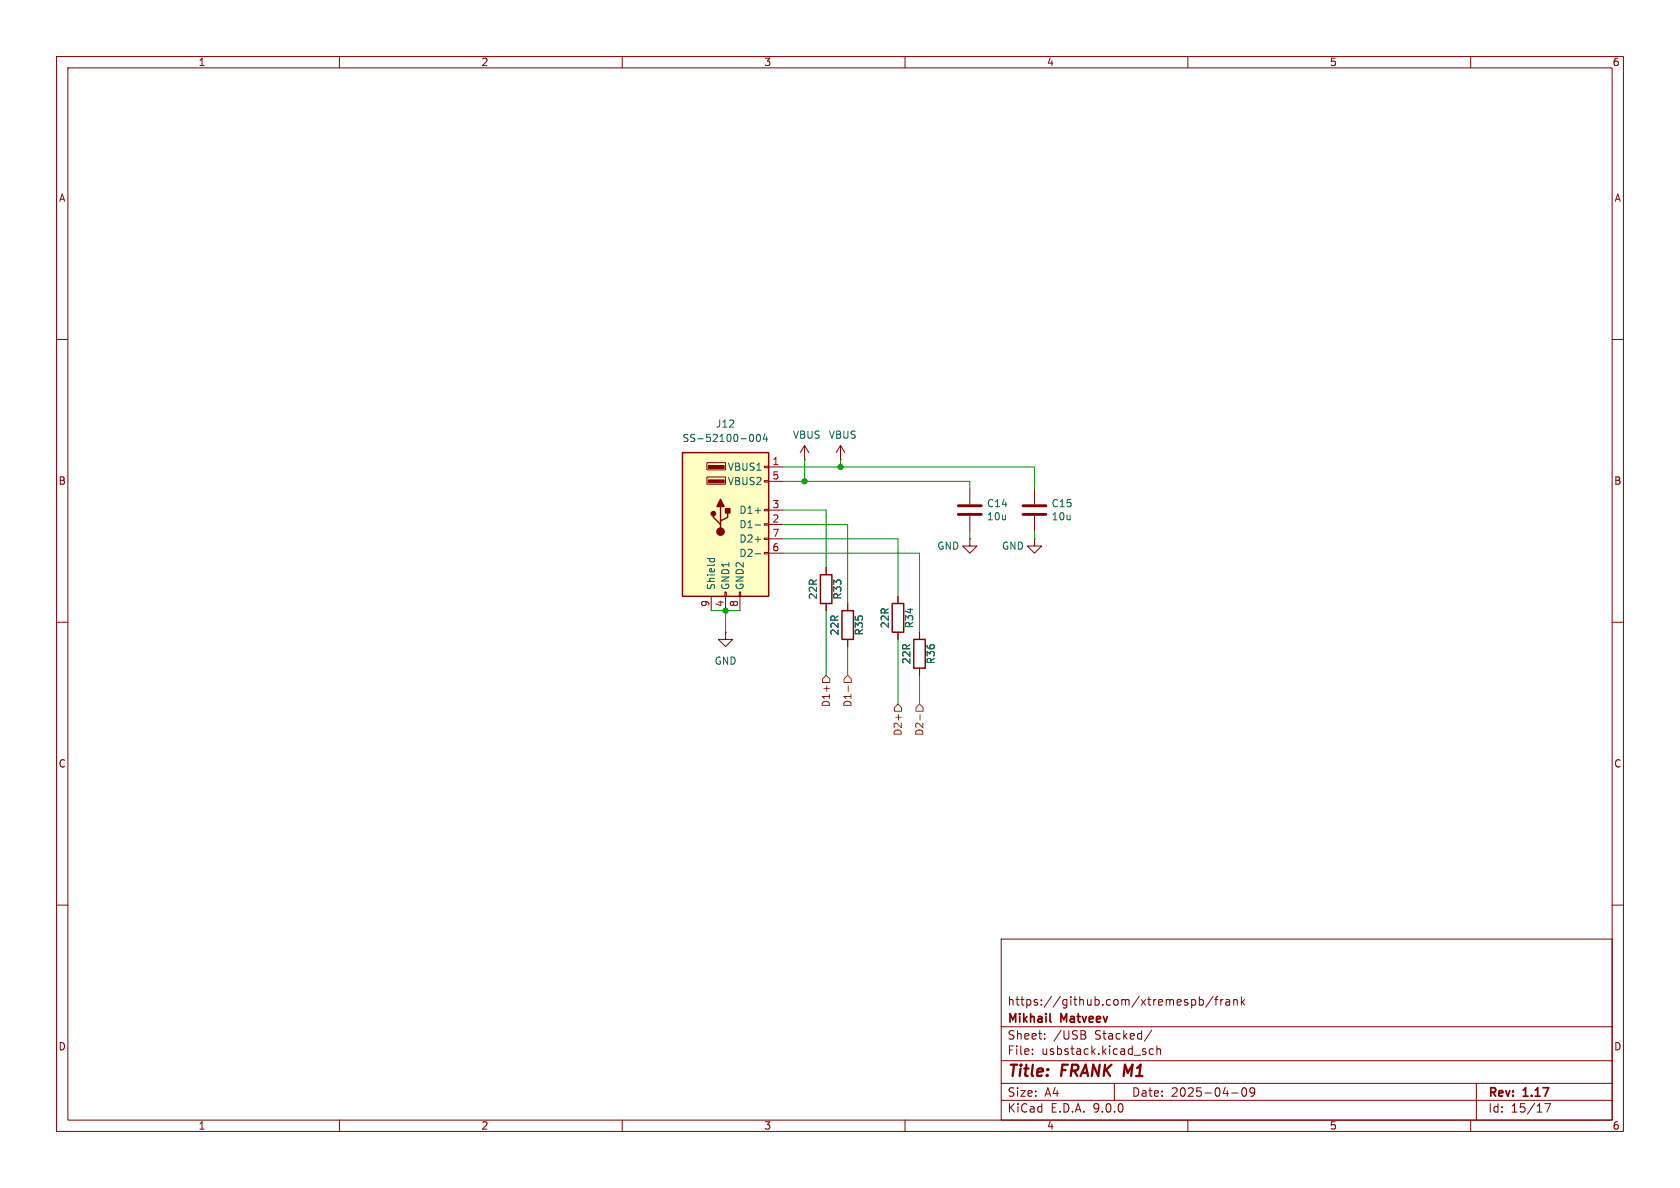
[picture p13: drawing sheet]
<svg xmlns="http://www.w3.org/2000/svg" width="297mm" height="210mm" viewBox="0 0 297 210" stroke-linecap="round" stroke-linejoin="round" font-family="sans-serif">
<defs><g id="words">
<g font-size="2.8" fill="#840000">
<text x="178" y="190.9">Title:</text>
<text x="187.7" y="190.9">FRANK M1</text>
</g>
<g font-size="2.1" fill="#840000">
<text x="178" y="178">https://github.com/xtremespb/frank</text>
<text x="178" y="184">Sheet:</text>
<text x="178" y="181.2">Mikhail</text>
<text x="186.2" y="184">/USB</text>
<text x="187.6" y="181.2">Matveev</text>
<text x="193.6" y="184">Stacked/</text>
<text x="178" y="186.7">File:</text>
<text x="184.1" y="186.7">usbstack.kicad_sch</text>
<text x="178" y="196.9">KiCad</text>
<text x="178" y="194.1">Size:</text>
<text x="184.7" y="194.1">A4</text>
<text x="185.7" y="196.9">E.D.A.</text>
<text x="193.3" y="196.9">9.0.0</text>
<text x="200" y="194.1">Date:</text>
<text x="207" y="194.1">2025-04-09</text>
<text x="263" y="194.3">Rev:</text>
<text x="263" y="196.9">Id:</text>
<text x="267.1" y="196.9">15/17</text>
<text x="269.4" y="194.3">1.17</text>
</g>
<g font-size="1.8" fill="#840000">
<text x="35" y="11.9">1</text>
<text x="85" y="11.9">2</text>
<text x="135" y="11.9">3</text>
<text x="185" y="11.9">4</text>
<text x="235" y="11.9">5</text>
<text x="285" y="11.9">6</text>
<text x="10.3" y="35.9">A</text>
<text x="285.3" y="35.9">A</text>
<text x="10.3" y="85.9">B</text>
<text x="285.3" y="85.9">B</text>
<text x="10.3" y="135.9">C</text>
<text x="285.3" y="135.9">C</text>
<text x="10.3" y="185.9">D</text>
<text x="285.3" y="185.9">D</text>
<text x="35" y="199.9">1</text>
<text x="85" y="199.9">2</text>
<text x="135" y="199.9">3</text>
<text x="185" y="199.9">4</text>
<text x="235" y="199.9">5</text>
<text x="285" y="199.9">6</text>
</g>
<g font-size="1.8" fill="#006464">
<text x="126.5" y="75.8">J12</text>
<text x="140.1" y="77.7">VBUS</text>
<text x="146.4" y="77.7">VBUS</text>
<text x="120.5" y="78.3">SS-52100-004</text>
<text x="128.6" y="83.4">VBUS1</text>
<text x="128.6" y="86">VBUS2</text>
<text x="174.4" y="89.9">C14</text>
<text x="185.8" y="89.9">C15</text>
<text x="130.6" y="91">D1+</text>
<text x="130.6" y="93.6">D1-</text>
<text x="174.4" y="92.2">10u</text>
<text x="185.8" y="92.2">10u</text>
<text x="130.6" y="96.1">D2+</text>
<text x="130.6" y="98.7">D2-</text>
<text x="165.6" y="97.4">GND</text>
<text x="177" y="97.4">GND</text>
<text x="126.6" y="104.4" transform="rotate(-90 126.6 104.4)">Shield</text>
<text x="129.1" y="104.4" transform="rotate(-90 129.1 104.4)">GND1</text>
<text x="131.7" y="104.4" transform="rotate(-90 131.7 104.4)">GND2</text>
<text x="144.6" y="106.1" transform="rotate(-90 144.6 106.1)">22R</text>
<text x="148.9" y="106.1" transform="rotate(-90 148.9 106.1)">R33</text>
<text x="148.4" y="112.4" transform="rotate(-90 148.4 112.4)">22R</text>
<text x="152.8" y="112.4" transform="rotate(-90 152.8 112.4)">R35</text>
<text x="157.3" y="111.2" transform="rotate(-90 157.3 111.2)">22R</text>
<text x="161.6" y="111.2" transform="rotate(-90 161.6 111.2)">R34</text>
<text x="126.2" y="117.7">GND</text>
<text x="161.1" y="117.5" transform="rotate(-90 161.1 117.5)">22R</text>
<text x="165.5" y="117.5" transform="rotate(-90 165.5 117.5)">R36</text>
</g>
<g font-size="1.8" fill="#a90000">
<text x="136.5" y="82.3">1</text>
<text x="136.5" y="84.8">5</text>
<text x="136.5" y="89.9">3</text>
<text x="136.5" y="92.5">2</text>
<text x="136.5" y="95">7</text>
<text x="136.5" y="97.5">6</text>
<text x="125.5" y="107.4" transform="rotate(-90 125.5 107.4)">9</text>
<text x="128" y="107.4" transform="rotate(-90 128 107.4)">4</text>
<text x="130.6" y="107.4" transform="rotate(-90 130.6 107.4)">8</text>
</g>
<g font-size="1.8" fill="#725600">
<text x="146.9" y="125.1" transform="rotate(-90 146.9 125.1)">D1+</text>
<text x="150.7" y="125.1" transform="rotate(-90 150.7 125.1)">D1-</text>
<text x="159.6" y="130.2" transform="rotate(-90 159.6 130.2)">D2+</text>
<text x="163.4" y="130.2" transform="rotate(-90 163.4 130.2)">D2-</text>
</g>
</g></defs>
<g fill="none" stroke="#840000" stroke-width=".18">
<path d="M10 10h277v190h-277zM12 12h273v186h-273zM60 10v2M110 10v2M160 10v2M210 10v2M260 10v2M10 60h2M142.2 78.7l-.7 1.3M142.2 78.7l.8 1.3M142.2 78.7v2.6M148.6 78.7l-.8 1.3"/>
<path d="M148.6 78.7l.8 1.3M148.6 78.7v2.6M285 60h2M142.2 81.3h.1M148.6 81.3h.1M182.9 86.4v2.8M182.9 91.2v2.8M10 110h2M128.3 111.8v1.2h1.2l-1.2 1.3-1.3-1.3h1.3M128.3 111.8h.1M146 100.3v1.3M146 106.7v1.3"/>
<path d="M149.9 106.7v1.3M149.9 113v1.3M285 110h2M10 160h2M177 166h108v32h-108zM210.7 176.8l.4-.1 .3 .3v.4l-.2 .2h-.5M212 176.8l.5-.1 .2 .3v.4l-.1 .2h-.6M212 176.2v1.5M214.5 176.1l-1.3 2M214.7 176.7h.6M215.3 176.2l-.3 .2v1.3M215.8 176.7v1"/>
<path d="M216.2 176.7l-.2 .1-.2 .2M216.7 176.8h.6l.1 .9M217.4 177.1h-.5a.29 .29 0 0 0-.2 .3 .29 .29 0 0 0 .2 .3l.5-.1M218.1 176.8l.2-.1 .4 .1v.9M218.1 176.7v1M219.5 176.2v1.5M219.6 177.1l.4 .6M220 176.7l-.5 .6M285 160h2M60 198v2M110 198v2M160 198v2"/>
<path d="M177 194.5h108M177 191.5h108M177 187.5h108M177 181.5h108M182.5 186.3v.1M182.5 185.5v.1M184.7 183.6v.1M184.7 182.8v.1M191.6 182.9a.4 .4 0 0 1 .4 .4 .4 .4 0 0 1-.3 .4M191.7 182.3l.2 .2-.2 .3M197 191.5v3M203.6 182.1l-1.3 2"/>
<path d="M203.9 185.5l-.4-.1-.3 .3v.4l.1 .2h.6M204.5 185.5l.2-.1 .4 .1 .1 .9M204.5 184.9v1.5M210 198v2M217.7 193.2h1.2M219.7 192.4l.2-.1a.81 .81 0 0 1 .6 .6 .81 .81 0 0 1-.3 .8l-.2 .1a.81 .81 0 0 1-.3-1.4zM221.8 192.9l-.3 .3h-.3l-.2-.3 .1-.5 .4-.1 .2 .1a.99 .99 0 0 1-.3 1.4h-.3M260 198v2M261 191.5v6.5M273.1 195.1h1l-.6 1.5"/>
</g>
<path d="M185.6 180.5l.2 .2" fill="none" stroke="#840000" stroke-width=".3"/>
<path d="M145 101.6h2.1v5.1h-2.1zM148.8 108h2.1v5h-2.1z" fill="none" stroke="#840000" stroke-width=".25"/>
<path d="M180.8 89.4h4.1M180.8 90.9h4.1" fill="none" stroke="#840000" stroke-width=".51"/>
<path d="M120.6 80h15.3v25.4h-15.3z" fill="#ffffc2"/>
<path d="M120.6 80h15.3v25.4h-15.3zM126.1 90.8v.6l1.3 1.3v.6M127.4 89.5v2.6M128.7 90.2v1.2l-1.3 .7v.6M157.7 106.7h2.1v5.1h-2.1zM161.5 113h2.1v5.1h-2.1z" fill="none" stroke="#840000" stroke-width=".25"/>
<g fill="#840000" stroke="#840000" stroke-width=".25">
<path d="M127.4 88.3l.6 1.2h-1.3z"/>
<path d="M128.3 89.9h.7v.8h-.7z"/>
<circle cx="126.1" cy="90.8" r=".38"/>
<circle cx="127.4" cy="94" r=".63"/>
</g>
<g fill="#840000" stroke="#840000" stroke-width=".18">
<path d="M125.2 82.3h2.8v.5h-2.8z"/>
<path d="M125.2 84.8h2.8v.5h-2.8z"/>
</g>
<g fill="none" stroke="#840000" stroke-width=".18">
<path d="M125 81.8h3.3v1.3h-3.3zM125 84.3h3.3v1.3h-3.3zM135.1 82.4h.8v.3h-.8zM135.1 85h.8v.2h-.8zM135.1 90h.8v.3h-.8zM135.1 92.6h.8v.2h-.8zM135.1 95.1h.8v.3h-.8zM135.1 97.7h.8v.2h-.8zM135.9 82.6h2.5M135.9 85.1h2.5M135.9 90.2h2.5M135.9 92.7h2.5"/>
<path d="M135.9 95.3h2.5M135.9 97.8h2.5M171.4 95.3v1.2h1.3l-1.3 1.3-1.2-1.3h1.2M171.4 95.3h.1M171.4 86.4v2.8M171.4 91.2v2.8M182.9 95.3v1.2h1.2l-1.2 1.3-1.3-1.3h1.3M182.9 95.3h.1M125.7 105.4v2.6M128.1 104.6h.3v.8h-.3zM128.3 105.4v2.6M130.7 104.6h.2v.8h-.2z"/>
<path d="M130.8 105.4v2.6M146 100.3v1.3M146 106.7v1.3M149.9 106.7v1.3M149.9 113v1.3M158.7 105.4v1.3M158.7 111.8v1.2M162.6 111.8v1.2M162.6 118.1v1.3"/>
</g>
<path d="M132.5 77.3l.1-.4 .2-.1a.68 .68 0 0 1 .4 .6 .68 .68 0 0 1-.4 .6l-.2-.1-.1-.3M133.8 76.9l.2-.1a.68 .68 0 0 1 .5 .6 .68 .68 0 0 1-.5 .6l-.2-.1-.1-.3zM135.2 76.7l-.3 .9h.8M135.5 77.2v.8M125 98.7h1.3M125.5 98.7v.4M126.2 98.7l.1 .4M133.5 90.3h1M133.5 92.8h1M133.5 95.3h1M133.5 97.9h1" fill="none" stroke="#006464" stroke-width=".18"/>
<path d="M169.4 89.4h4.1M169.4 90.9h4.1" fill="none" stroke="#840000" stroke-width=".51"/>
<path d="M146 119.4l.7 .6v.7h-1.3v-.7zM146.1 121.2v1M149.2 120l.7-.6 .6 .6v.7h-1.3zM150 121.2v1M158.7 124.5l.7 .6v.6h-1.3v-.6zM158.8 126.3v1M162.6 124.5l.6 .6v.6h-1.3v-.6zM162.7 126.3v1" fill="none" stroke="#725600" stroke-width=".18"/>
<g fill="none" stroke="#009600" stroke-width=".18">
<path d="M138.4 92.7h11.5v14M138.4 97.8h24.2v14M138.4 82.6h44.5v3.8M138.4 85.1h33v1.3M138.4 95.3h20.3v10.1M138.4 90.2h7.6v10.1M142.2 81.3v3.8M148.6 81.3v1.3M171.4 94v1.3M182.9 94v1.3M125.7 108h5.1M128.3 108v3.8"/>
<path d="M146 108v11.4M149.9 114.3v5.1M158.7 113v11.5M162.6 119.4v5.1"/>
</g>
<g fill="#009600" stroke="#009600" stroke-width=".18">
<circle cx="142.2" cy="85.1" r=".46"/>
<circle cx="148.6" cy="82.6" r=".46"/>
<circle cx="128.3" cy="108" r=".46"/>
</g>
<use href="#words"/>
</svg>
